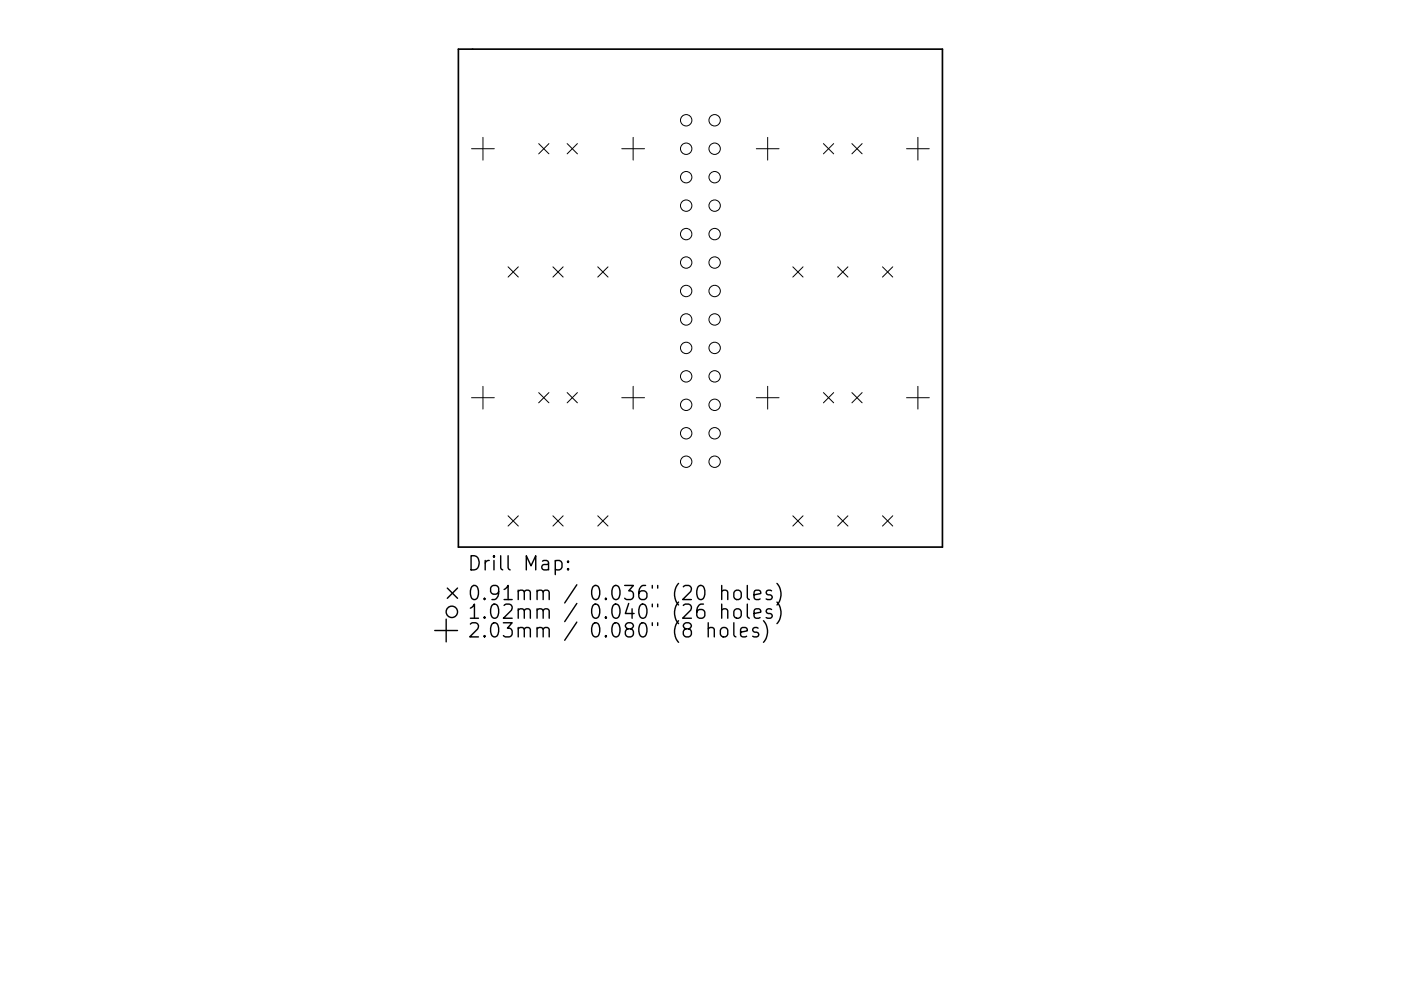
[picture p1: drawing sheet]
<svg xmlns="http://www.w3.org/2000/svg" width="297mm" height="210mm" viewBox="0 0 297 210" stroke-linecap="round" stroke-linejoin="round" font-family="sans-serif">
<defs><g id="words">
<g font-size="4.2">
<text x="99" y="121.1">Drill Map:</text>
<text x="99" y="127.4">0.91mm / 0.036&quot; (20 holes)</text>
<text x="99" y="131.3">1.02mm / 0.040&quot; (26 holes)</text>
<text x="99" y="135.3">2.03mm / 0.080&quot; (8 holes)</text>
</g>
</g></defs>
<path d="M97.2 10.4h102.6v105.7h-102.6z" fill="none" stroke="#000" stroke-width=".36"/>
<g fill="none" stroke="#000" stroke-width=".21">
<path d="M100 31.6h4.8M102.4 29.1v4.9M114.2 30.5l2.2 2.1M116.4 30.5l-2.2 2.1M120.2 30.5l2.2 2.1M122.4 30.5l-2.2 2.1M131.8 31.6h4.9M134.2 29.1v4.9M160.3 31.6h4.9M162.8 29.1v4.9M174.6 30.5l2.2 2.1M176.8 30.5l-2.2 2.1"/>
<path d="M180.6 30.5l2.2 2.1M182.8 30.5l-2.2 2.1M192.2 31.6h4.8M194.6 29.1v4.9M107.7 56.6l2.2 2.2M109.9 56.6l-2.2 2.2M117.2 56.6l2.2 2.2M119.4 56.6l-2.2 2.2M126.7 56.6l2.2 2.2M128.9 56.6l-2.2 2.2M168.1 56.6l2.2 2.2M170.3 56.6l-2.2 2.2"/>
<path d="M177.6 56.6l2.2 2.2M179.8 56.6l-2.2 2.2M187.1 56.6l2.2 2.2M189.3 56.6l-2.2 2.2M100 84.4h4.8M102.4 82v4.8M114.2 83.3l2.2 2.2M116.4 83.3l-2.2 2.2M120.2 83.3l2.2 2.2M122.4 83.3l-2.2 2.2M131.8 84.4h4.9M134.2 82v4.8"/>
<path d="M160.3 84.4h4.9M162.8 82v4.8M174.6 83.3l2.2 2.2M176.8 83.3l-2.2 2.2M180.6 83.3l2.2 2.2M182.8 83.3l-2.2 2.2M192.2 84.4h4.8M194.6 82v4.8M107.7 109.4l2.2 2.2M109.9 109.4l-2.2 2.2M117.2 109.4l2.2 2.2M119.4 109.4l-2.2 2.2"/>
<path d="M126.7 109.4l2.2 2.2M128.9 109.4l-2.2 2.2M168.1 109.4l2.2 2.2M170.3 109.4l-2.2 2.2M177.6 109.4l2.2 2.2M179.8 109.4l-2.2 2.2M187.1 109.4l2.2 2.2M189.3 109.4l-2.2 2.2"/>
<circle cx="145.5" cy="31.6" r="1.21"/>
<circle cx="145.5" cy="25.5" r="1.21"/>
<circle cx="145.5" cy="37.6" r="1.21"/>
<circle cx="151.5" cy="31.6" r="1.21"/>
<circle cx="151.5" cy="25.5" r="1.21"/>
<circle cx="151.5" cy="37.6" r="1.21"/>
<circle cx="145.5" cy="49.7" r="1.21"/>
<circle cx="145.5" cy="55.7" r="1.21"/>
<circle cx="145.5" cy="43.6" r="1.21"/>
<circle cx="151.5" cy="49.7" r="1.21"/>
<circle cx="151.5" cy="55.7" r="1.21"/>
<circle cx="151.5" cy="43.6" r="1.21"/>
<circle cx="145.5" cy="79.9" r="1.21"/>
<circle cx="145.5" cy="73.8" r="1.21"/>
<circle cx="145.5" cy="67.8" r="1.21"/>
<circle cx="145.5" cy="61.7" r="1.21"/>
<circle cx="151.5" cy="79.9" r="1.21"/>
<circle cx="151.5" cy="73.8" r="1.21"/>
<circle cx="151.5" cy="67.8" r="1.21"/>
<circle cx="151.5" cy="61.7" r="1.21"/>
<circle cx="145.5" cy="85.9" r="1.21"/>
<circle cx="145.5" cy="98" r="1.21"/>
<circle cx="145.5" cy="91.9" r="1.21"/>
<circle cx="151.5" cy="85.9" r="1.21"/>
<circle cx="151.5" cy="98" r="1.21"/>
<circle cx="151.5" cy="91.9" r="1.21"/>
</g>
<g fill="none" stroke="#000" stroke-width=".3">
<path d="M117.7 119.1l.9-.2 .6 .6v.8l-.3 .5-.3 .1-.9-.1M120.4 119.1l.2 .1-.2 .1-.1-.1 .1-.1v.2M92.2 133.8h4.8M94.6 131.4v4.8M94.8 124.8l2.2 2.1M97 124.8l-2.2 2.1M120.4 120.6l.2 .2-.2 .1-.1-.1 .1-.2v.3M150.2 133.4a.74 .74 0 0 1 1.2 .2v1.5M150.2 132.1v3M152.9 133.4a.81 .81 0 0 1 .8-.3 .81 .81 0 0 1 .6 .6v.9a.81 .81 0 0 1-.8 .6 .81 .81 0 0 1-.8-.6v-.9zM153 125.5a.74 .74 0 0 1 1.3 .1v1.6M153 129.5a.74 .74 0 0 1 1.3 .1v1.6"/>
<path d="M153 124.2v3M153 128.2v3M155.6 132.1v2.6l.4 .4M155.7 125.5a.81 .81 0 0 1 .8-.3 .81 .81 0 0 1 .7 .6v.8a.81 .81 0 0 1-.8 .6 .81 .81 0 0 1-.8-.6v-.8zM155.9 129.3a.81 .81 0 0 1 1.3 .4v.9a.81 .81 0 0 1-.8 .6 .81 .81 0 0 1-.8-.6v-.9zM157 134.1l1.4-.3-.1-.5-.9-.2-.4 .5v1.1l.2 .3 .2 .1 .9-.1M158.4 124.2v2.6l.5 .4M158.4 128.2v2.5l.5 .5M159.9 126.2l1.4-.3-.1-.5-.9-.2-.4 .4v1.2l.1 .3 .3 .1 .9-.1M159.9 130.2l1.4-.3-.1-.6-.9-.1-.4 .4v1.1l.1 .3 .3 .2 .9-.2M160.7 133.3l-.7-.2-.4 .5 .1 .4 1 .3 .2 .3-.2 .4-.3 .1-.8-.1M161.9 131.7a3.4 3.4 0 0 1 0 4.6"/>
<path d="M163.6 125.4l-.7-.2-.5 .4 .2 .5 1 .3 .1 .2-.1 .5-.3 .1-.9-.1M163.6 129.3l-.7-.1-.5 .4 .2 .4 1 .3 .1 .3-.1 .4-.3 .2-.9-.2M164.7 123.8a3.4 3.4 0 0 1 0 4.6M164.7 127.7a3.4 3.4 0 0 1 0 4.6"/>
<circle cx="95.8" cy="129.8" r="1.21"/>
</g>
<use href="#words"/>
</svg>
